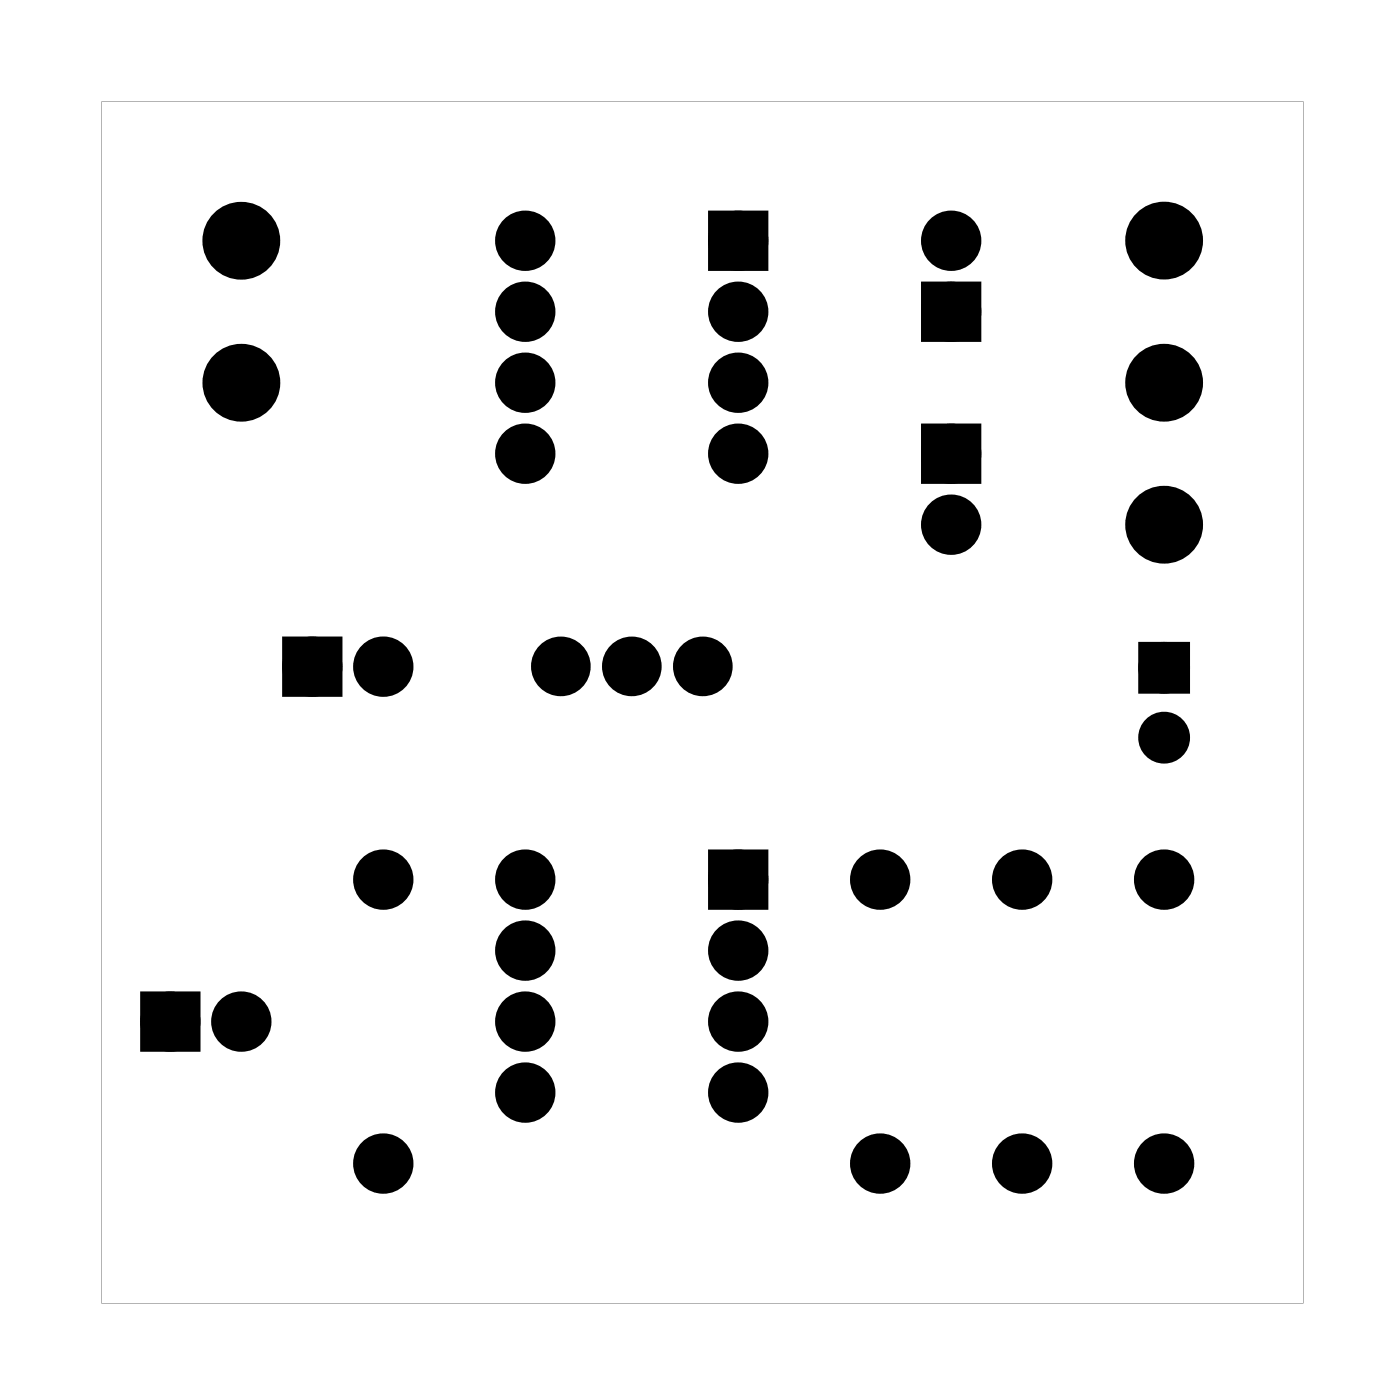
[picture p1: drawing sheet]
<svg xmlns="http://www.w3.org/2000/svg" width="50mm" height="50mm" viewBox="0 0 50 50" stroke-linecap="round" stroke-linejoin="round" font-family="sans-serif">
<g fill="#000">
<path d="M25.7 7.9h1.4v1.4h-1.4zM33.3 15.5h1.4v1.4h-1.4zM33.3 10.5h1.4v1.4h-1.4zM5.4 35.9h1.4v1.4h-1.4zM10.5 23.2h1.4v1.4h-1.4zM25.7 30.8h1.4v1.4h-1.4zM41.1 23.3h1.2v1.2h-1.2z"/>
<path d="M3.6 3.6v43h43v-43zM3.6 3.6h43v43h-43z"/>
</g>
<g fill="none" stroke="#000" stroke-width=".76" stroke-linecap="butt">
<path d="M25.7 7.9h1.4v1.4h-1.4zM33.3 15.5h1.4v1.4h-1.4zM33.3 10.5h1.4v1.4h-1.4zM5.4 35.9h1.4v1.4h-1.4zM10.5 23.2h1.4v1.4h-1.4zM25.7 30.8h1.4v1.4h-1.4z"/>
<circle cx="18.8" cy="8.6" r=".7"/>
<circle cx="18.8" cy="16.2" r=".7"/>
<circle cx="18.8" cy="11.2" r=".7"/>
<circle cx="18.8" cy="13.7" r=".7"/>
<circle cx="26.4" cy="8.6" r=".7"/>
<circle cx="26.4" cy="16.2" r=".7"/>
<circle cx="26.4" cy="11.2" r=".7"/>
<circle cx="26.4" cy="13.7" r=".7"/>
<circle cx="34" cy="11.2" r=".7"/>
<circle cx="34" cy="8.6" r=".7"/>
<circle cx="34" cy="18.8" r=".7"/>
<circle cx="34" cy="16.2" r=".7"/>
<circle cx="6.1" cy="36.6" r=".7"/>
<circle cx="8.6" cy="36.6" r=".7"/>
<circle cx="11.2" cy="23.9" r=".7"/>
<circle cx="13.7" cy="23.9" r=".7"/>
<circle cx="13.7" cy="31.5" r=".7"/>
<circle cx="18.8" cy="31.5" r=".7"/>
<circle cx="18.8" cy="39.1" r=".7"/>
<circle cx="18.8" cy="36.6" r=".7"/>
<circle cx="18.8" cy="34" r=".7"/>
<circle cx="26.4" cy="31.5" r=".7"/>
<circle cx="26.4" cy="36.6" r=".7"/>
<circle cx="26.4" cy="34" r=".7"/>
<circle cx="26.4" cy="39.1" r=".7"/>
<circle cx="31.5" cy="31.5" r=".7"/>
<circle cx="36.6" cy="31.5" r=".7"/>
<circle cx="41.7" cy="31.5" r=".7"/>
<circle cx="13.7" cy="41.6" r=".7"/>
<circle cx="31.5" cy="41.6" r=".7"/>
<circle cx="36.6" cy="41.6" r=".7"/>
<circle cx="41.7" cy="41.6" r=".7"/>
</g>
<g fill="#000">
<circle cx="8.6" cy="8.6" r="1"/>
<circle cx="8.6" cy="13.7" r="1"/>
<circle cx="18.8" cy="8.6" r=".7"/>
<circle cx="18.8" cy="11.2" r=".7"/>
<circle cx="18.8" cy="13.7" r=".7"/>
<circle cx="18.8" cy="16.2" r=".7"/>
<circle cx="26.4" cy="8.6" r=".7"/>
<circle cx="26.4" cy="11.2" r=".7"/>
<circle cx="26.4" cy="13.7" r=".7"/>
<circle cx="26.4" cy="16.2" r=".7"/>
<circle cx="34" cy="8.6" r=".7"/>
<circle cx="34" cy="11.2" r=".7"/>
<circle cx="34" cy="16.2" r=".7"/>
<circle cx="34" cy="18.8" r=".7"/>
<circle cx="41.7" cy="18.8" r="1"/>
<circle cx="41.7" cy="13.7" r="1"/>
<circle cx="41.7" cy="8.6" r="1"/>
<circle cx="6.1" cy="36.6" r=".7"/>
<circle cx="8.6" cy="36.6" r=".7"/>
<circle cx="11.2" cy="23.9" r=".7"/>
<circle cx="13.7" cy="23.9" r=".7"/>
<circle cx="13.7" cy="31.5" r=".7"/>
<circle cx="18.8" cy="36.6" r=".7"/>
<circle cx="18.8" cy="31.5" r=".7"/>
<circle cx="18.8" cy="34" r=".7"/>
<circle cx="18.8" cy="39.1" r=".7"/>
<circle cx="20.1" cy="23.8" r=".72"/>
<circle cx="22.6" cy="23.8" r=".72"/>
<circle cx="25.1" cy="23.8" r=".72"/>
<circle cx="26.4" cy="36.6" r=".7"/>
<circle cx="26.4" cy="31.5" r=".7"/>
<circle cx="26.4" cy="34" r=".7"/>
<circle cx="26.4" cy="39.1" r=".7"/>
<circle cx="31.5" cy="31.5" r=".7"/>
<circle cx="36.6" cy="31.5" r=".7"/>
<circle cx="41.7" cy="31.5" r=".7"/>
<circle cx="41.7" cy="26.4" r=".6"/>
<circle cx="41.7" cy="23.9" r=".6"/>
<circle cx="13.7" cy="41.6" r=".7"/>
<circle cx="31.5" cy="41.6" r=".7"/>
<circle cx="36.6" cy="41.6" r=".7"/>
<circle cx="41.7" cy="41.6" r=".7"/>
</g>
<g fill="none" stroke="#000" stroke-width=".65" stroke-linecap="butt">
<path d="M41.1 23.3h1.2v1.2h-1.2z"/>
<circle cx="41.7" cy="23.9" r=".6"/>
<circle cx="41.7" cy="26.4" r=".6"/>
</g>
<g fill="none" stroke="#000" stroke-width=".78" stroke-linecap="butt">
<circle cx="8.6" cy="8.6" r="1"/>
<circle cx="8.6" cy="13.7" r="1"/>
<circle cx="41.7" cy="13.7" r="1"/>
<circle cx="41.7" cy="18.8" r="1"/>
<circle cx="41.7" cy="8.6" r="1"/>
</g>
<g fill="none" stroke="#000" stroke-width=".69" stroke-linecap="butt">
<circle cx="20.1" cy="23.8" r=".72"/>
<circle cx="22.6" cy="23.8" r=".72"/>
<circle cx="25.1" cy="23.8" r=".72"/>
</g>
</svg>
